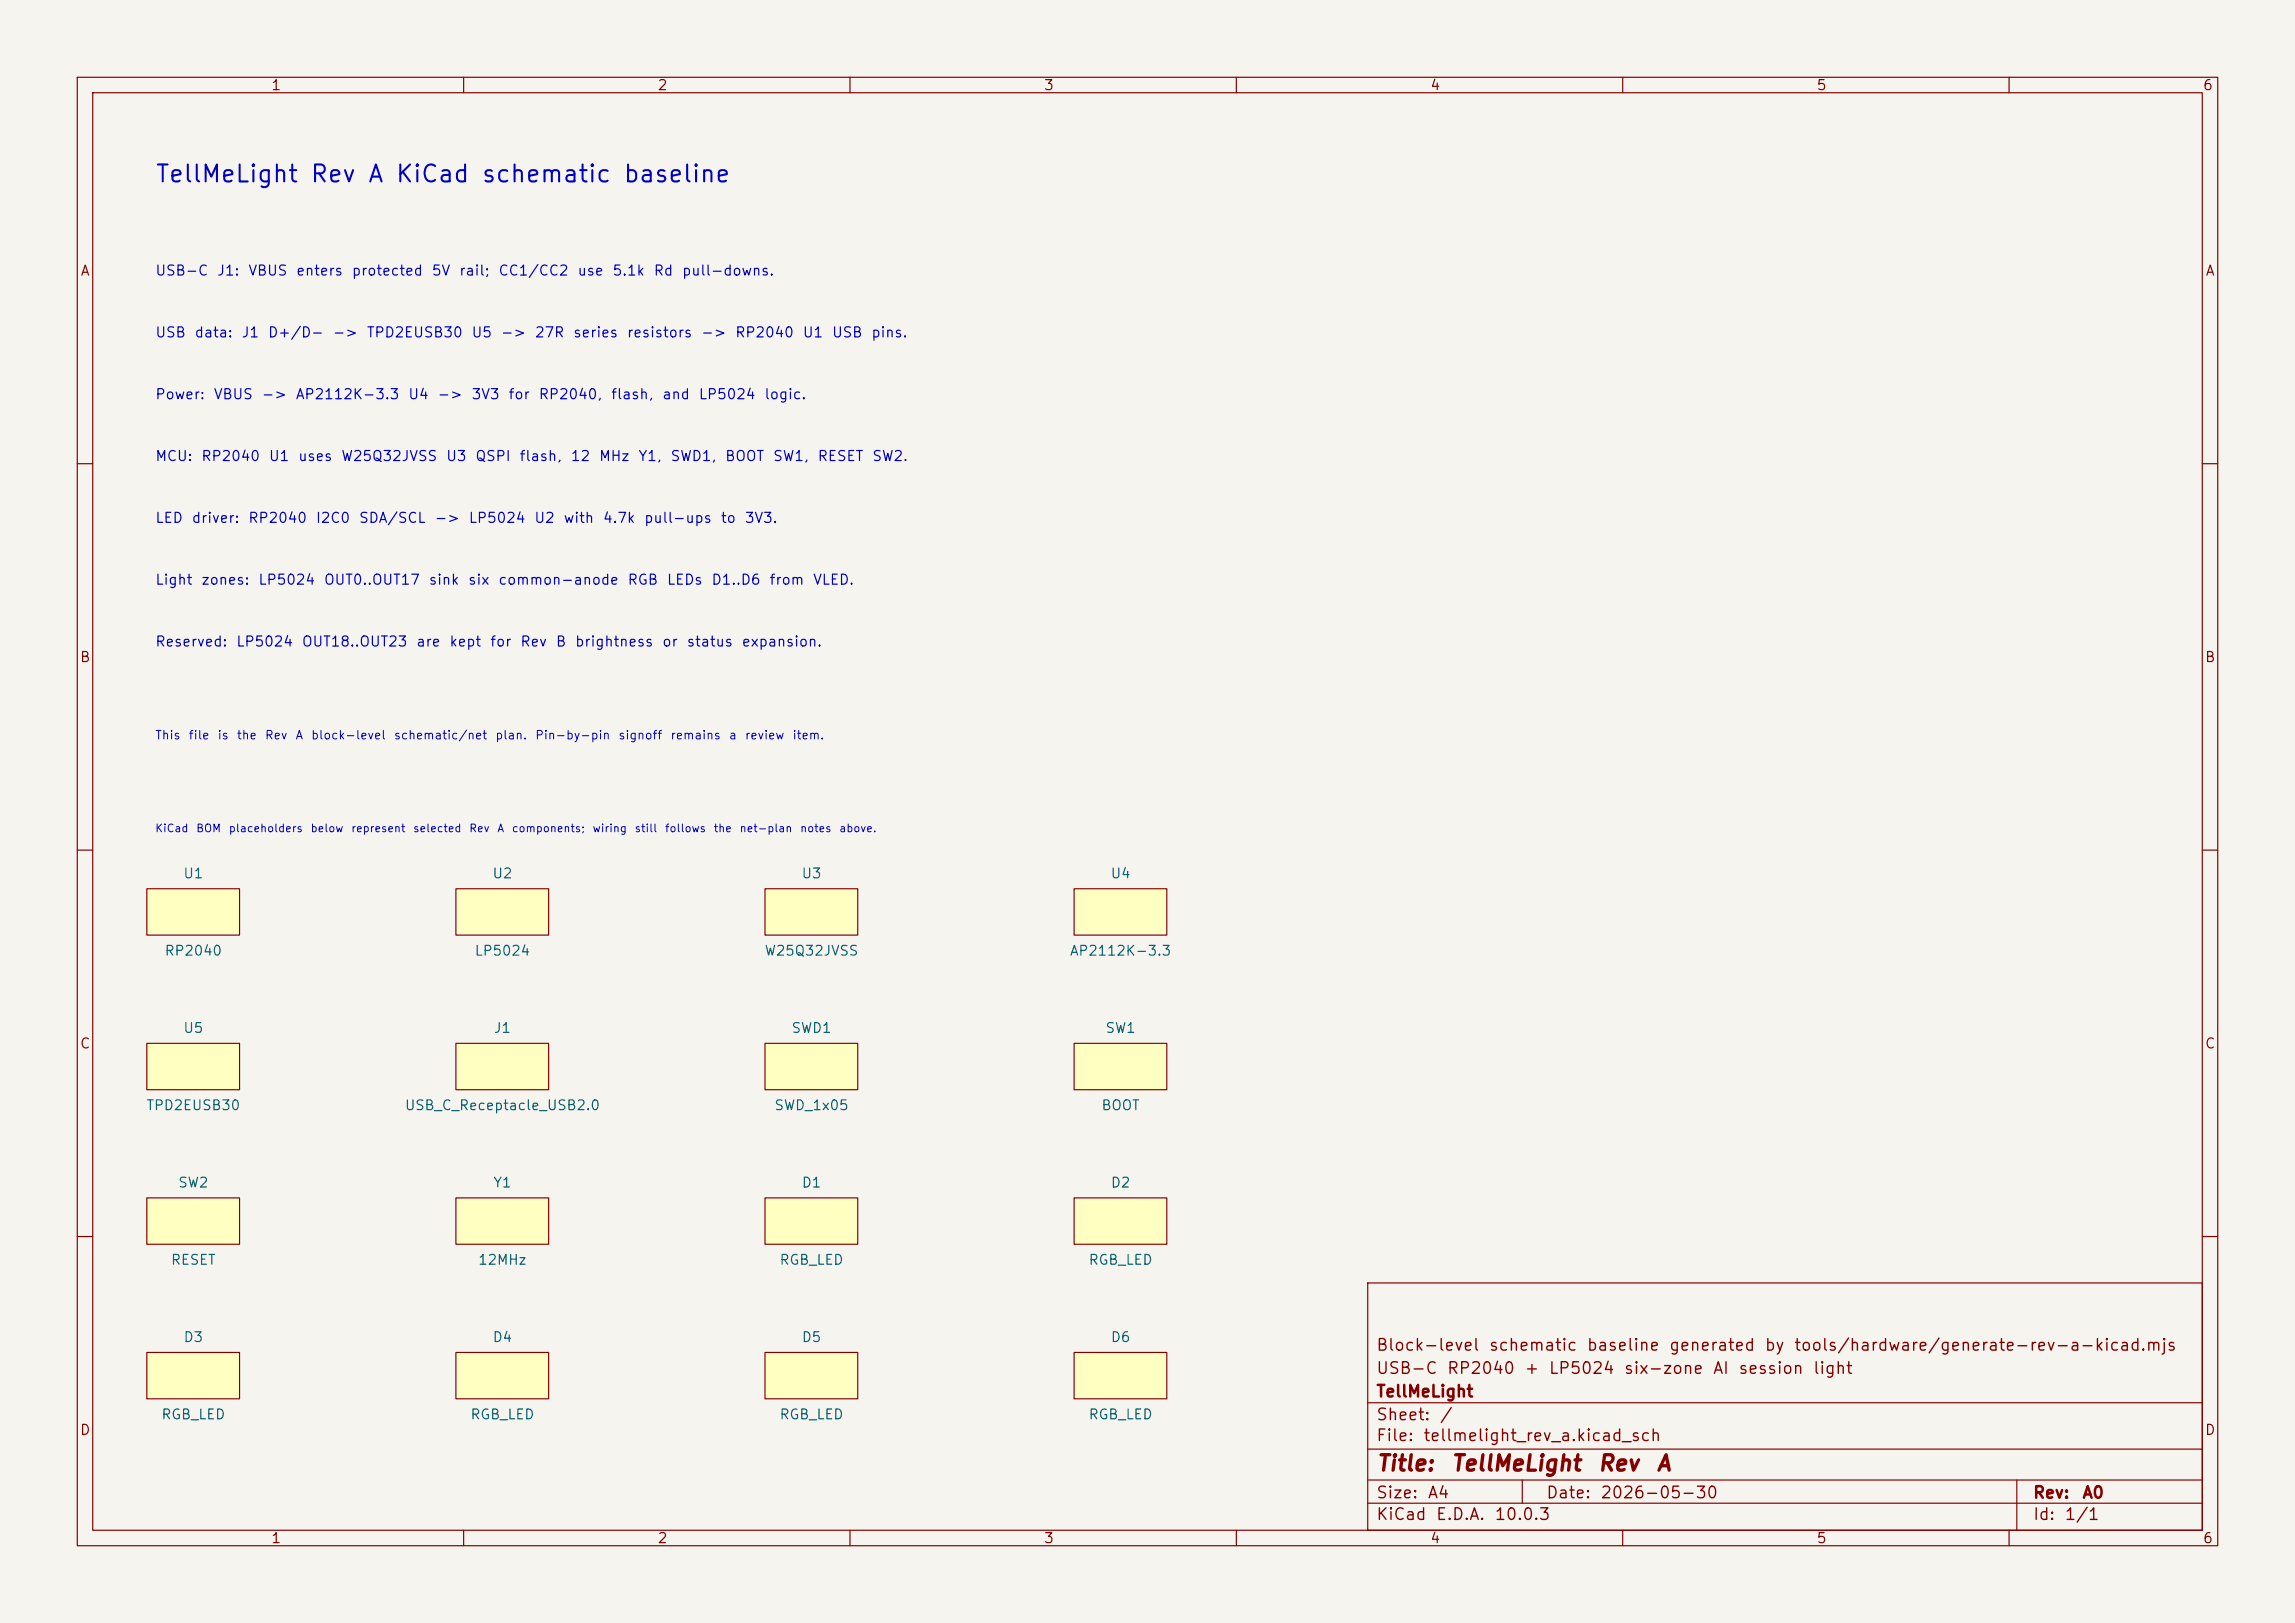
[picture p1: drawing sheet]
<svg xmlns="http://www.w3.org/2000/svg" width="297mm" height="210mm" viewBox="0 0 297 210" stroke-linecap="round" stroke-linejoin="round" font-family="sans-serif">
<defs><g id="words">
<text font-size="2.2" fill="#0000c2" x="20" y="24.1">TellMeLight Rev A KiCad schematic baseline</text>
<g font-size="2" fill="#840000">
<text x="178" y="190.8">Title:</text>
<text x="187.7" y="190.8">TellMeLight</text>
<text x="206.7" y="190.8">Rev</text>
<text x="214.2" y="190.8">A</text>
</g>
<g font-size="1.5" fill="#840000">
<text x="178" y="178.2">USB-C</text>
<text x="178" y="175.2">Block-level</text>
<text x="187.2" y="178.2">RP2040</text>
<text x="192.6" y="175.2">schematic</text>
<text x="197.2" y="178.2">+</text>
<text x="200.3" y="178.2">LP5024</text>
<text x="205.2" y="175.2">baseline</text>
<text x="210.1" y="178.2">six-zone</text>
<text x="215.9" y="175.2">generated</text>
<text x="221.6" y="178.2">AI</text>
<text x="224.9" y="178.2">session</text>
<text x="228.3" y="175.2">by</text>
<text x="232.1" y="175.2">tools/hardware/generate-rev-a-kicad.mjs</text>
<text x="234.5" y="178.2">light</text>
<text x="178" y="184.2">Sheet:</text>
<text x="178" y="181.2">TellMeLight</text>
<text x="186.2" y="184.2">/</text>
<text x="178" y="186.9">File:</text>
<text x="184.1" y="186.9">tellmelight_rev_a.kicad_sch</text>
<text x="178" y="197.1">KiCad</text>
<text x="178" y="194.3">Size:</text>
<text x="184.7" y="194.3">A4</text>
<text x="185.7" y="197.1">E.D.A.</text>
<text x="193.3" y="197.1">10.0.3</text>
<text x="200" y="194.3">Date:</text>
<text x="207" y="194.3">2026-05-30</text>
<text x="263" y="194.3">Rev:</text>
<text x="263" y="197.1">Id:</text>
<text x="267.1" y="197.1">1/1</text>
<text x="269.4" y="194.3">A0</text>
</g>
<g font-size="1.3" fill="#840000">
<text x="35" y="12">1</text>
<text x="85" y="12">2</text>
<text x="135" y="12">3</text>
<text x="185" y="12">4</text>
<text x="235" y="12">5</text>
<text x="285" y="12">6</text>
<text x="10.3" y="36">A</text>
<text x="285.3" y="36">A</text>
<text x="10.3" y="86">B</text>
<text x="285.3" y="86">B</text>
<text x="10.3" y="136">C</text>
<text x="285.3" y="136">C</text>
<text x="10.3" y="186">D</text>
<text x="285.3" y="186">D</text>
<text x="35" y="200">1</text>
<text x="85" y="200">2</text>
<text x="135" y="200">3</text>
<text x="185" y="200">4</text>
<text x="235" y="200">5</text>
<text x="285" y="200">6</text>
</g>
<g font-size="1.3" fill="#0000c2">
<text x="20" y="36">USB-C</text>
<text x="28" y="36">J1:</text>
<text x="32" y="36">VBUS</text>
<text x="38.2" y="36">enters</text>
<text x="45.4" y="36">protected</text>
<text x="55.8" y="36">5V</text>
<text x="59.3" y="36">rail;</text>
<text x="64.4" y="36">CC1/CC2</text>
<text x="74.6" y="36">use</text>
<text x="79.2" y="36">5.1k</text>
<text x="84.5" y="36">Rd</text>
<text x="88.2" y="36">pull-downs.</text>
<text x="20" y="44">USB</text>
<text x="25.1" y="44">data:</text>
<text x="31.2" y="44">J1</text>
<text x="34.6" y="44">D+/D-</text>
<text x="43" y="44">-&gt;</text>
<text x="47.4" y="44">TPD2EUSB30</text>
<text x="60.9" y="44">U5</text>
<text x="64.7" y="44">-&gt;</text>
<text x="69.1" y="44">27R</text>
<text x="74.1" y="44">series</text>
<text x="81" y="44">resistors</text>
<text x="90.6" y="44">-&gt;</text>
<text x="95" y="44">RP2040</text>
<text x="103.8" y="44">U1</text>
<text x="107.6" y="44">USB</text>
<text x="112.7" y="44">pins.</text>
<text x="20" y="52">Power:</text>
<text x="27.6" y="52">VBUS</text>
<text x="33.8" y="52">-&gt;</text>
<text x="38.2" y="52">AP2112K-3.3</text>
<text x="52.7" y="52">U4</text>
<text x="56.5" y="52">-&gt;</text>
<text x="60.9" y="52">3V3</text>
<text x="65.7" y="52">for</text>
<text x="69.6" y="52">RP2040,</text>
<text x="79" y="52">flash,</text>
<text x="85.6" y="52">and</text>
<text x="90.3" y="52">LP5024</text>
<text x="98.8" y="52">logic.</text>
<text x="20" y="60">MCU:</text>
<text x="26" y="60">RP2040</text>
<text x="34.7" y="60">U1</text>
<text x="38.5" y="60">uses</text>
<text x="44.1" y="60">W25Q32JVSS</text>
<text x="57.6" y="60">U3</text>
<text x="61.4" y="60">QSPI</text>
<text x="67.1" y="60">flash,</text>
<text x="73.8" y="60">12</text>
<text x="77.4" y="60">MHz</text>
<text x="82.5" y="60">Y1,</text>
<text x="86.7" y="60">SWD1,</text>
<text x="93.7" y="60">BOOT</text>
<text x="99.9" y="60">SW1,</text>
<text x="105.7" y="60">RESET</text>
<text x="112.8" y="60">SW2.</text>
<text x="20" y="68">LED</text>
<text x="24.7" y="68">driver:</text>
<text x="32" y="68">RP2040</text>
<text x="40.8" y="68">I2C0</text>
<text x="46.4" y="68">SDA/SCL</text>
<text x="56.1" y="68">-&gt;</text>
<text x="60.6" y="68">LP5024</text>
<text x="69" y="68">U2</text>
<text x="72.8" y="68">with</text>
<text x="77.9" y="68">4.7k</text>
<text x="83.3" y="68">pull-ups</text>
<text x="93.2" y="68">to</text>
<text x="96.3" y="68">3V3.</text>
<text x="20" y="76">Light</text>
<text x="26" y="76">zones:</text>
<text x="33.3" y="76">LP5024</text>
<text x="41.8" y="76">OUT0..OUT17</text>
<text x="55.4" y="76">sink</text>
<text x="60.5" y="76">six</text>
<text x="64.4" y="76">common-anode</text>
<text x="81.1" y="76">RGB</text>
<text x="86.2" y="76">LEDs</text>
<text x="92" y="76">D1..D6</text>
<text x="99.5" y="76">from</text>
<text x="105.1" y="76">VLED.</text>
<text x="20" y="84">Reserved:</text>
<text x="30.5" y="84">LP5024</text>
<text x="39" y="84">OUT18..OUT23</text>
<text x="53.8" y="84">are</text>
<text x="58.1" y="84">kept</text>
<text x="63.3" y="84">for</text>
<text x="67.2" y="84">Rev</text>
<text x="71.8" y="84">B</text>
<text x="74.3" y="84">brightness</text>
<text x="85.6" y="84">or</text>
<text x="88.8" y="84">status</text>
<text x="95.9" y="84">expansion.</text>
</g>
<g font-size="1.3" fill="#006464">
<text x="23.6" y="114">U1</text>
<text x="63.6" y="114">U2</text>
<text x="103.6" y="114">U3</text>
<text x="143.6" y="114">U4</text>
<text x="21.2" y="124">RP2040</text>
<text x="61.3" y="124">LP5024</text>
<text x="98.9" y="124">W25Q32JVSS</text>
<text x="138.4" y="124">AP2112K-3.3</text>
<text x="23.6" y="134">U5</text>
<text x="63.8" y="134">J1</text>
<text x="102.3" y="134">SWD1</text>
<text x="143" y="134">SW1</text>
<text x="18.9" y="144">TPD2EUSB30</text>
<text x="52.3" y="144">USB_C_Receptacle_USB2.0</text>
<text x="100.1" y="144">SWD_1x05</text>
<text x="142.4" y="144">BOOT</text>
<text x="23" y="154">SW2</text>
<text x="63.7" y="154">Y1</text>
<text x="103.7" y="154">D1</text>
<text x="143.7" y="154">D2</text>
<text x="22" y="164">RESET</text>
<text x="61.8" y="164">12MHz</text>
<text x="100.8" y="164">RGB_LED</text>
<text x="140.8" y="164">RGB_LED</text>
<text x="23.7" y="174">D3</text>
<text x="63.7" y="174">D4</text>
<text x="103.7" y="174">D5</text>
<text x="143.7" y="174">D6</text>
<text x="20.8" y="184">RGB_LED</text>
<text x="60.8" y="184">RGB_LED</text>
<text x="100.8" y="184">RGB_LED</text>
<text x="140.8" y="184">RGB_LED</text>
</g>
<g font-size="1.1" fill="#0000c2">
<text x="20" y="95.9">This</text>
<text x="24.3" y="95.9">file</text>
<text x="28.1" y="95.9">is</text>
<text x="30.6" y="95.9">the</text>
<text x="34.2" y="95.9">Rev</text>
<text x="38.2" y="95.9">A</text>
<text x="40.2" y="95.9">block-level</text>
<text x="50.9" y="95.9">schematic/net</text>
<text x="64" y="95.9">plan.</text>
<text x="69.2" y="95.9">Pin-by-pin</text>
<text x="79.9" y="95.9">signoff</text>
<text x="86.7" y="95.9">remains</text>
<text x="94.2" y="95.9">a</text>
<text x="96.3" y="95.9">review</text>
<text x="102.5" y="95.9">item.</text>
</g>
<g font-size="1" fill="#0000c2">
<text x="20" y="107.9">KiCad</text>
<text x="25.3" y="107.9">BOM</text>
<text x="29.5" y="107.9">placeholders</text>
<text x="40.1" y="107.9">below</text>
<text x="45.4" y="107.9">represent</text>
<text x="53.4" y="107.9">selected</text>
<text x="60.6" y="107.9">Rev</text>
<text x="64.3" y="107.9">A</text>
<text x="66.2" y="107.9">components;</text>
<text x="76.6" y="107.9">wiring</text>
<text x="82" y="107.9">still</text>
<text x="86" y="107.9">follows</text>
<text x="92.3" y="107.9">the</text>
<text x="95.6" y="107.9">net-plan</text>
<text x="103.5" y="107.9">notes</text>
<text x="108.5" y="107.9">above.</text>
</g>
</g></defs>
<path d="M0 0h297v210h-297z" fill="#f5f4ef" stroke="#f5f4ef" stroke-width=".13"/>
<g fill="none" stroke="#840000" stroke-width=".15">
<path d="M10 10h277v190h-277zM12 12h273v186h-273zM60 10v2M110 10v2M160 10v2M210 10v2M260 10v2M10 60h2M285 60h2M10 110h2M285 110h2M10 160h2"/>
<path d="M177 166h108v32h-108zM285 160h2M60 198v2M110 198v2M160 198v2M177 194.5h108M177 191.5h108M177 187.5h108M177 181.5h108M197 191.5v3M210 198v2M260 198v2"/>
<path d="M261 191.5v6.5"/>
</g>
<path d="M139 135h12v6h-12z" fill="#ffffc2"/>
<path d="M139 135h12v6h-12z" fill="none" stroke="#840000" stroke-width=".15"/>
<path d="M139 155h12v6h-12z" fill="#ffffc2"/>
<path d="M139 155h12v6h-12z" fill="none" stroke="#840000" stroke-width=".15"/>
<path d="M139 175h12v6h-12z" fill="#ffffc2"/>
<path d="M139 175h12v6h-12z" fill="none" stroke="#840000" stroke-width=".15"/>
<path d="M99 175h12v6h-12z" fill="#ffffc2"/>
<path d="M99 175h12v6h-12z" fill="none" stroke="#840000" stroke-width=".15"/>
<path d="M99 115h12v6h-12z" fill="#ffffc2"/>
<path d="M99 115h12v6h-12z" fill="none" stroke="#840000" stroke-width=".15"/>
<path d="M139 115h12v6h-12z" fill="#ffffc2"/>
<path d="M139 115h12v6h-12z" fill="none" stroke="#840000" stroke-width=".15"/>
<path d="M99 135h12v6h-12z" fill="#ffffc2"/>
<path d="M99 135h12v6h-12z" fill="none" stroke="#840000" stroke-width=".15"/>
<path d="M99 155h12v6h-12z" fill="#ffffc2"/>
<path d="M99 155h12v6h-12z" fill="none" stroke="#840000" stroke-width=".15"/>
<path d="M59 175h12v6h-12z" fill="#ffffc2"/>
<path d="M59 175h12v6h-12z" fill="none" stroke="#840000" stroke-width=".15"/>
<path d="M59 115h12v6h-12z" fill="#ffffc2"/>
<path d="M59 115h12v6h-12z" fill="none" stroke="#840000" stroke-width=".15"/>
<path d="M59 135h12v6h-12z" fill="#ffffc2"/>
<path d="M59 135h12v6h-12z" fill="none" stroke="#840000" stroke-width=".15"/>
<path d="M19 115h12v6h-12z" fill="#ffffc2"/>
<path d="M19 115h12v6h-12z" fill="none" stroke="#840000" stroke-width=".15"/>
<path d="M19 175h12v6h-12z" fill="#ffffc2"/>
<path d="M19 175h12v6h-12z" fill="none" stroke="#840000" stroke-width=".15"/>
<path d="M19 155h12v6h-12z" fill="#ffffc2"/>
<path d="M19 155h12v6h-12z" fill="none" stroke="#840000" stroke-width=".15"/>
<path d="M19 135h12v6h-12z" fill="#ffffc2"/>
<path d="M19 135h12v6h-12z" fill="none" stroke="#840000" stroke-width=".15"/>
<path d="M59 155h12v6h-12z" fill="#ffffc2"/>
<path d="M59 155h12v6h-12z" fill="none" stroke="#840000" stroke-width=".15"/>
<use href="#words"/>
</svg>
